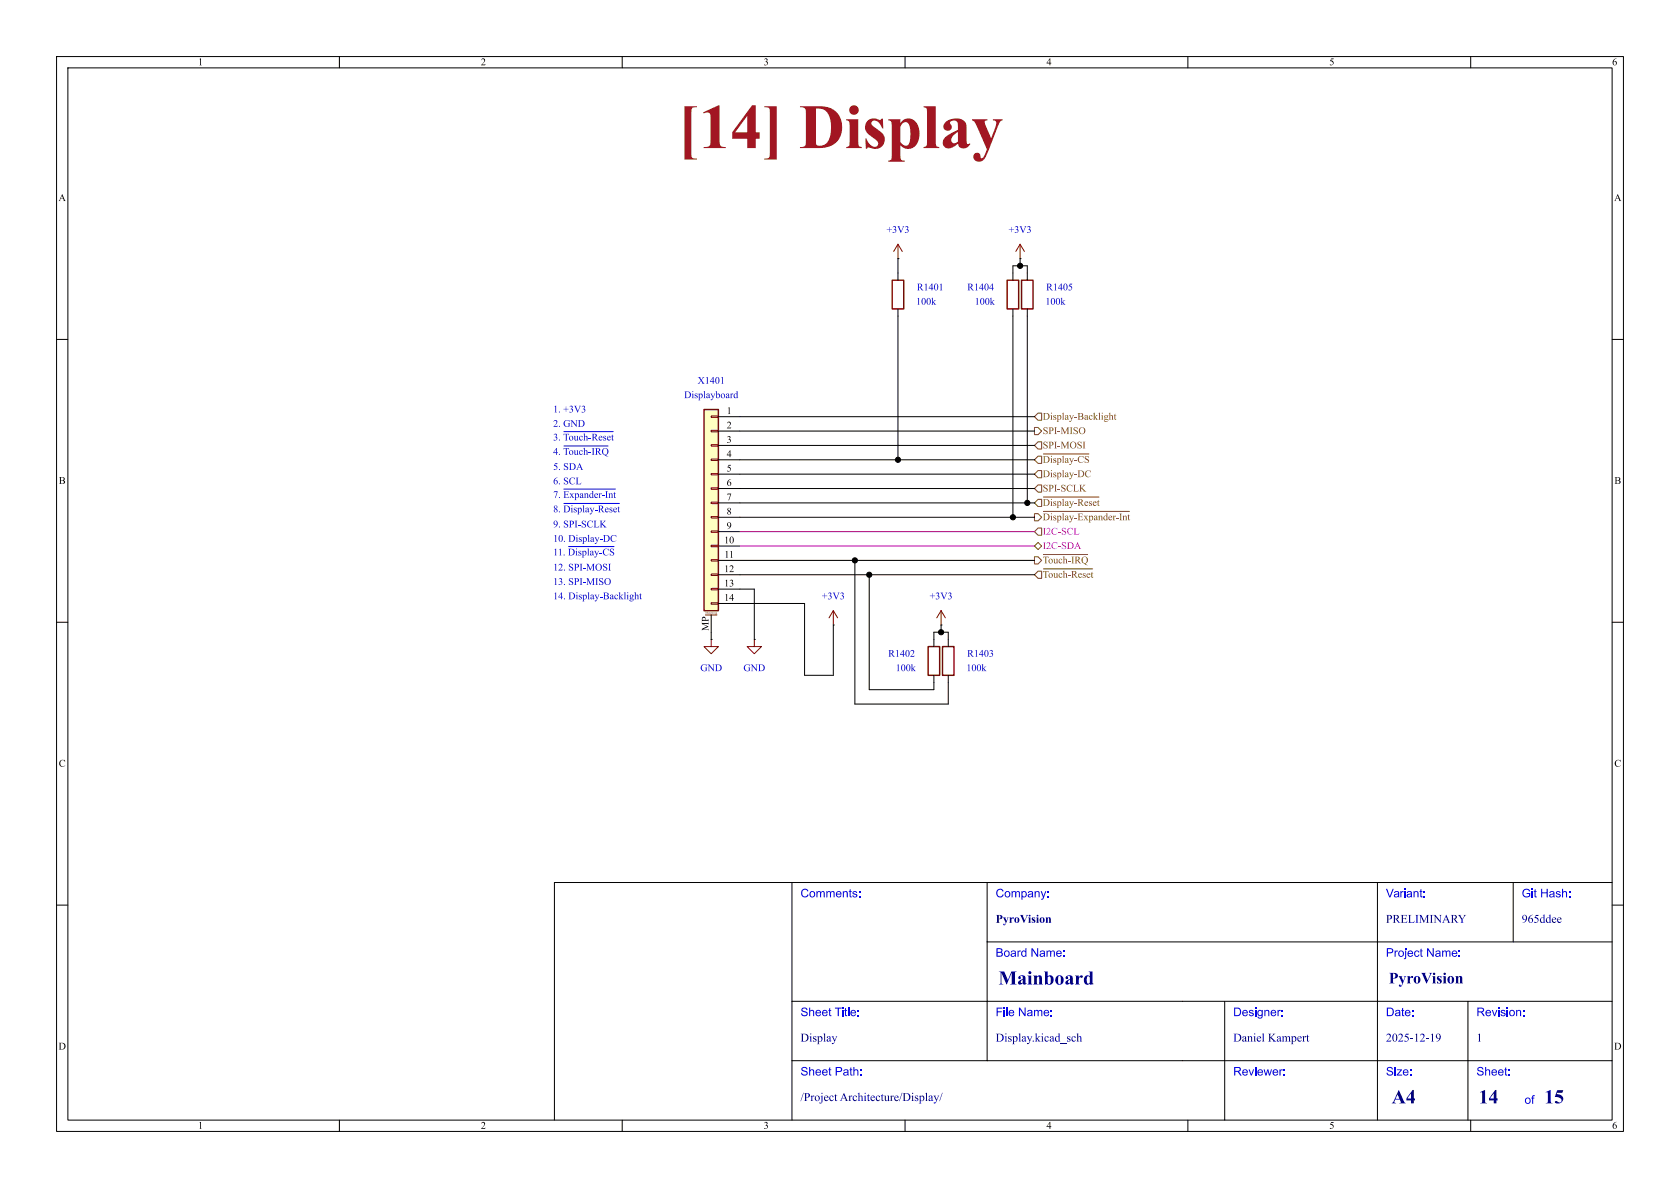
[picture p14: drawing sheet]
<svg xmlns="http://www.w3.org/2000/svg" width="297mm" height="210mm" viewBox="0 0 297 210" stroke-linecap="round" stroke-linejoin="round" font-family="sans-serif">
<defs><g id="words">
<text font-size="11.1" fill="#a21622" x="119.8" y="29.1">[14]Display</text>
<g font-size="3.5" fill="#00007f">
<text x="176.5" y="174.9">Mainboard</text>
<text x="246" y="195.9">A4</text>
<text x="261.4" y="196">14</text>
<text x="273" y="196">15</text>
</g>
<text font-size="2.8" fill="#00007f" x="245.5" y="174.6">PyroVision</text>
<g font-size="2.1" fill="#00f">
<text x="141.5" y="159.2">Comments:</text>
<text x="176" y="159.2">Company:</text>
<text x="245" y="159.2">Variant:</text>
<text x="269" y="159.2">Git Hash:</text>
<text x="176" y="169.7">Board Name:</text>
<text x="245" y="169.7">Project Name:</text>
<text x="141.5" y="180.2">Sheet Title:</text>
<text x="176" y="180.2">File Name:</text>
<text x="218" y="180.2">Designer:</text>
<text x="245" y="180.2">Date:</text>
<text x="261" y="180.2">Revision:</text>
<text x="141.5" y="190.7">Sheet Path:</text>
<text x="218" y="190.7">Reviewer:</text>
<text x="245" y="190.7">Size:</text>
<text x="261" y="190.7">Sheet:</text>
<text x="269.5" y="195.7">of</text>
</g>
<g font-size="2.1" fill="#00007f">
<text x="176" y="163.7">PyroVision</text>
<text x="245" y="163.7">PRELIMINARY</text>
<text x="269" y="163.7">965ddee</text>
<text x="141.5" y="184.7">Display</text>
<text x="176" y="184.7">Display.kicad_sch</text>
<text x="218" y="184.7">DanielKampert</text>
<text x="245" y="184.7">2025-12-19</text>
<text x="261" y="184.7">1</text>
<text x="141.5" y="195.2">/ProjectArchitecture/Display/</text>
</g>
<g font-size="1.8">
<text x="35" y="12">1</text>
<text x="85" y="12">2</text>
<text x="135" y="12">3</text>
<text x="185" y="12">4</text>
<text x="235" y="12">5</text>
<text x="285" y="12">6</text>
<text x="10.3" y="36">A</text>
<text x="285.3" y="36">A</text>
<text x="128.5" y="73.4">1</text>
<text x="128.5" y="75.9">2</text>
<text x="128.5" y="78.5">3</text>
<text x="128.5" y="81">4</text>
<text x="128.5" y="83.6">5</text>
<text x="10.4" y="86">B</text>
<text x="128.5" y="86.1">6</text>
<text x="128.5" y="88.6">7</text>
<text x="285.4" y="86">B</text>
<text x="128.5" y="91.2">8</text>
<text x="128.5" y="93.7">9</text>
<text x="128" y="96.3">10</text>
<text x="128" y="101.3">12</text>
<text x="128" y="98.8">11</text>
<text x="128" y="103.9">13</text>
<text x="128" y="106.4">14</text>
<text x="125.5" y="111.5" transform="rotate(-90 125.5 111.5)">MP</text>
<text x="10.4" y="136">C</text>
<text x="285.4" y="136">C</text>
<text x="10.3" y="186">D</text>
<text x="285.3" y="186">D</text>
<text x="35" y="200">1</text>
<text x="85" y="200">2</text>
<text x="135" y="200">3</text>
<text x="185" y="200">4</text>
<text x="235" y="200">5</text>
<text x="285" y="200">6</text>
</g>
<g font-size="1.8" fill="#0000c2">
<text x="156.7" y="41.6">+3V3</text>
<text x="178.3" y="41.6">+3V3</text>
<text x="162.1" y="51.8">R1401</text>
<text x="171" y="51.8">R1404</text>
<text x="184.9" y="51.8">R1405</text>
<text x="162" y="54.3">100k</text>
<text x="172.3" y="54.3">100k</text>
<text x="184.8" y="54.3">100k</text>
<text x="120.9" y="70.8">Displayboard</text>
<text x="123.3" y="68.3">X1401</text>
<text x="97.8" y="73.1">1. +3V3</text>
<text x="97.8" y="75.7">2. GND</text>
<text x="97.8" y="80.6">4. ~{Touch-IRQ}</text>
<text x="97.8" y="83.3">5. SDA</text>
<text x="97.8" y="78.1">3. ~{Touch-Reset}</text>
<text x="97.8" y="88.2">7. ~{Expander-Int}</text>
<text x="97.8" y="85.8">6. SCL</text>
<text x="97.8" y="93.4">9. SPI-SCLK</text>
<text x="97.8" y="90.8">8. ~{Display-Reset}</text>
<text x="97.8" y="96">10.Display-DC</text>
<text x="97.8" y="98.4">11.~{Display-CS}</text>
<text x="97.8" y="101.1">12.SPI-MOSI</text>
<text x="97.8" y="106.1">14.Display-Backlight</text>
<text x="97.8" y="103.6">13.SPI-MISO</text>
<text x="145.3" y="106.4">+3V3</text>
<text x="164.3" y="106.4">+3V3</text>
<text x="123.8" y="119.1">GND</text>
<text x="131.4" y="119.1">GND</text>
<text x="157" y="116.6">R1402</text>
<text x="158.3" y="119.1">100k</text>
<text x="170.8" y="119.1">100k</text>
<text x="171" y="116.6">R1403</text>
</g>
<g font-size="1.8" fill="#725600">
<text x="184.3" y="74.6">Display-Backlight</text>
<text x="184.3" y="77.2">SPI-MISO</text>
<text x="184.3" y="79.7">SPI-MOSI</text>
<text x="184.3" y="82.3">~{Display-CS}</text>
<text x="184.3" y="84.8">Display-DC</text>
<text x="184.3" y="87.3">SPI-SCLK</text>
<text x="184.3" y="89.9">~{Display-Reset}</text>
<text x="184.3" y="92.4">~{Display-Expander-Int}</text>
<text x="184.3" y="100">~{Touch-IRQ}</text>
<text x="184.3" y="102.6">~{Touch-Reset}</text>
</g>
<g font-size="1.8" fill="#c200c2">
<text x="184.3" y="95">I2C-SCL</text>
<text x="184.3" y="97.5">I2C-SDA</text>
</g>
<text font-size=".5" fill="#840000" x="124.7" y="108.6">Mounting</text>
</g></defs>
<g fill="none" stroke="#000" stroke-width=".18">
<path d="M10 10h277v190h-277zM12 12h273v186h-273zM60 10v2M110 10v2M160 10v2M210 10v2M260 10v2M158.7 48.3v1.2M158.7 54.6v1.3M179.1 48.3v1.2M179.1 54.6v1.3M181.6 48.3v1.2"/>
<path d="M181.6 54.6v1.3M10 60h2M285 60h2M10 110h2M125.7 113h.1M133.3 113h.1M147.3 110.5h.1M165.1 113v1.3M165.1 119.4v1.3M166.4 110.5h.1M167.6 113v1.3M167.6 119.4v1.3"/>
<path d="M285 110h2M140 156v42M174.5 156v31.5M243.5 156v42M267.5 156v10.5M285 156h-187v42M10 160h2M140 177h145M174.5 166.5h110.5M216.5 177v21M259.5 177v21M285 160h2"/>
<path d="M60 198v2M110 198v2M140 187.5h145M160 198v2M210 198v2M260 198v2"/>
</g>
<path d="M125.7 113v1.3h1.3l-1.3 1.3-1.2-1.3h1.2M133.3 113v1.3h1.3l-1.3 1.3-1.2-1.3h1.2M147.3 108l-.7 1.2M147.3 108l.8 1.2M147.3 108v2.5M166.4 108l-.8 1.2M166.4 108l.7 1.2M166.4 108v2.5" fill="none" stroke="#840000" stroke-width=".18"/>
<path d="M157.7 49.5h2.1v5.1h-2.1zM178.1 49.5h2v5.1h-2zM180.6 49.5h2v5.1h-2zM164.1 114.3h2v5.1h-2zM166.6 114.3h2.1v5.1h-2.1z" fill="none" stroke="#840000" stroke-width=".25"/>
<path d="M124.5 72.4h2.5v35.6h-2.5z" fill="#ffffc2"/>
<path d="M124.5 72.4h2.5v35.6h-2.5z" fill="none" stroke="#840000" stroke-width=".25"/>
<g fill="none" stroke="#840000" stroke-width=".18">
<path d="M158.7 43.2l-.7 1.3M158.7 43.2l.8 1.3M158.7 43.2v2.5M180.3 43.2l-.7 1.3M180.3 43.2l.8 1.3M180.3 43.2v2.5M125.7 73.5h1.3v.3h-1.3zM125.7 76.1h1.3v.2h-1.3zM125.7 78.6h1.3v.3h-1.3zM125.7 81.2h1.3v.2h-1.3zM125.7 83.7h1.3v.2h-1.3zM125.7 86.2h1.3v.3h-1.3z"/>
<path d="M125.7 88.8h1.3v.2h-1.3zM125.7 91.3h1.3v.3h-1.3zM125.7 93.9h1.3v.2h-1.3zM125.7 96.4h1.3v.2h-1.3zM125.7 98.9h1.3v.3h-1.3zM124.7 108.7h2M125.7 101.5h1.3v.2h-1.3zM125.7 104h1.3v.3h-1.3zM125.7 106.6h1.3v.2h-1.3z"/>
</g>
<g fill="none" stroke="#000" stroke-width=".18">
<path d="M158.7 45.7h.1M158.7 45.7v2.6M158.7 55.9v25.4M179.1 48.3v-1.3h2.5v1.3M179.1 55.9v35.5M180.3 45.7h.1M180.3 45.7v1.3M181.6 55.9v33M127 73.7h55.9M127 76.2h55.9M127 78.7h55.9M127 81.3h55.9"/>
<path d="M127 83.8h55.9M127 86.4h55.9M127 88.9h55.9M127 91.4h55.9M127 94h3.8M127 96.5h3.8M127 99.1h55.9M151.1 99.1v25.4h16.5v-3.8M125.7 108.7v4.3M127 101.6h55.9M127 104.1h6.3v8.9M127 106.7h15.2v12.7h5.1v-8.9"/>
<path d="M153.7 101.6v20.3h11.4v-1.2M165.1 113v-1.2h2.5v1.2M166.4 110.5v1.3"/>
</g>
<g fill="none" stroke="#725600" stroke-width=".18">
<path d="M182.9 75.6h.6l.6 .6-.6 .6h-.6zM183.5 78.1h.6v1.3h-.6l-.6-.7zM183.5 73h.6v1.3h-.6l-.6-.6zM182.9 96.5l.6-.6 .6 .6-.6 .7zM182.9 98.4h.6l.6 .7-.6 .6h-.6zM182.9 90.8h.6l.6 .6-.6 .7h-.6zM183.5 80.6h.6v1.3h-.6l-.6-.6zM183.5 83.2h.6v1.3h-.6l-.6-.7zM183.5 93.3h.6v1.3h-.6l-.6-.6zM183.5 85.7h.6v1.3h-.6l-.6-.6zM183.5 88.3h.6v1.2h-.6l-.6-.6zM184.5 80.2h8"/>
<path d="M184.5 98h7.8M184.5 87.9h9.8M184.5 90.4h15.2M183.5 101h.6v1.2h-.6l-.6-.6zM184.5 100.6h8.7"/>
</g>
<path d="M130.8 94h52.1M130.8 96.5h52.1" fill="none" stroke="#c200c2" stroke-width=".18"/>
<path d="M99.7 78.8h7.8M99.7 76.3h8.7M99.7 86.5h9.1M99.7 89h9.8M100.5 96.6h8.1" fill="none" stroke="#0000c2" stroke-width=".18"/>
<g fill="#000" stroke="#000" stroke-width=".18">
<circle cx="180.3" cy="47" r=".46"/>
<circle cx="151.1" cy="99.1" r=".46"/>
<circle cx="158.7" cy="81.3" r=".46"/>
<circle cx="179.1" cy="91.4" r=".46"/>
<circle cx="181.6" cy="88.9" r=".46"/>
<circle cx="153.7" cy="101.6" r=".46"/>
<circle cx="166.4" cy="111.8" r=".46"/>
</g>
<use href="#words"/>
</svg>
